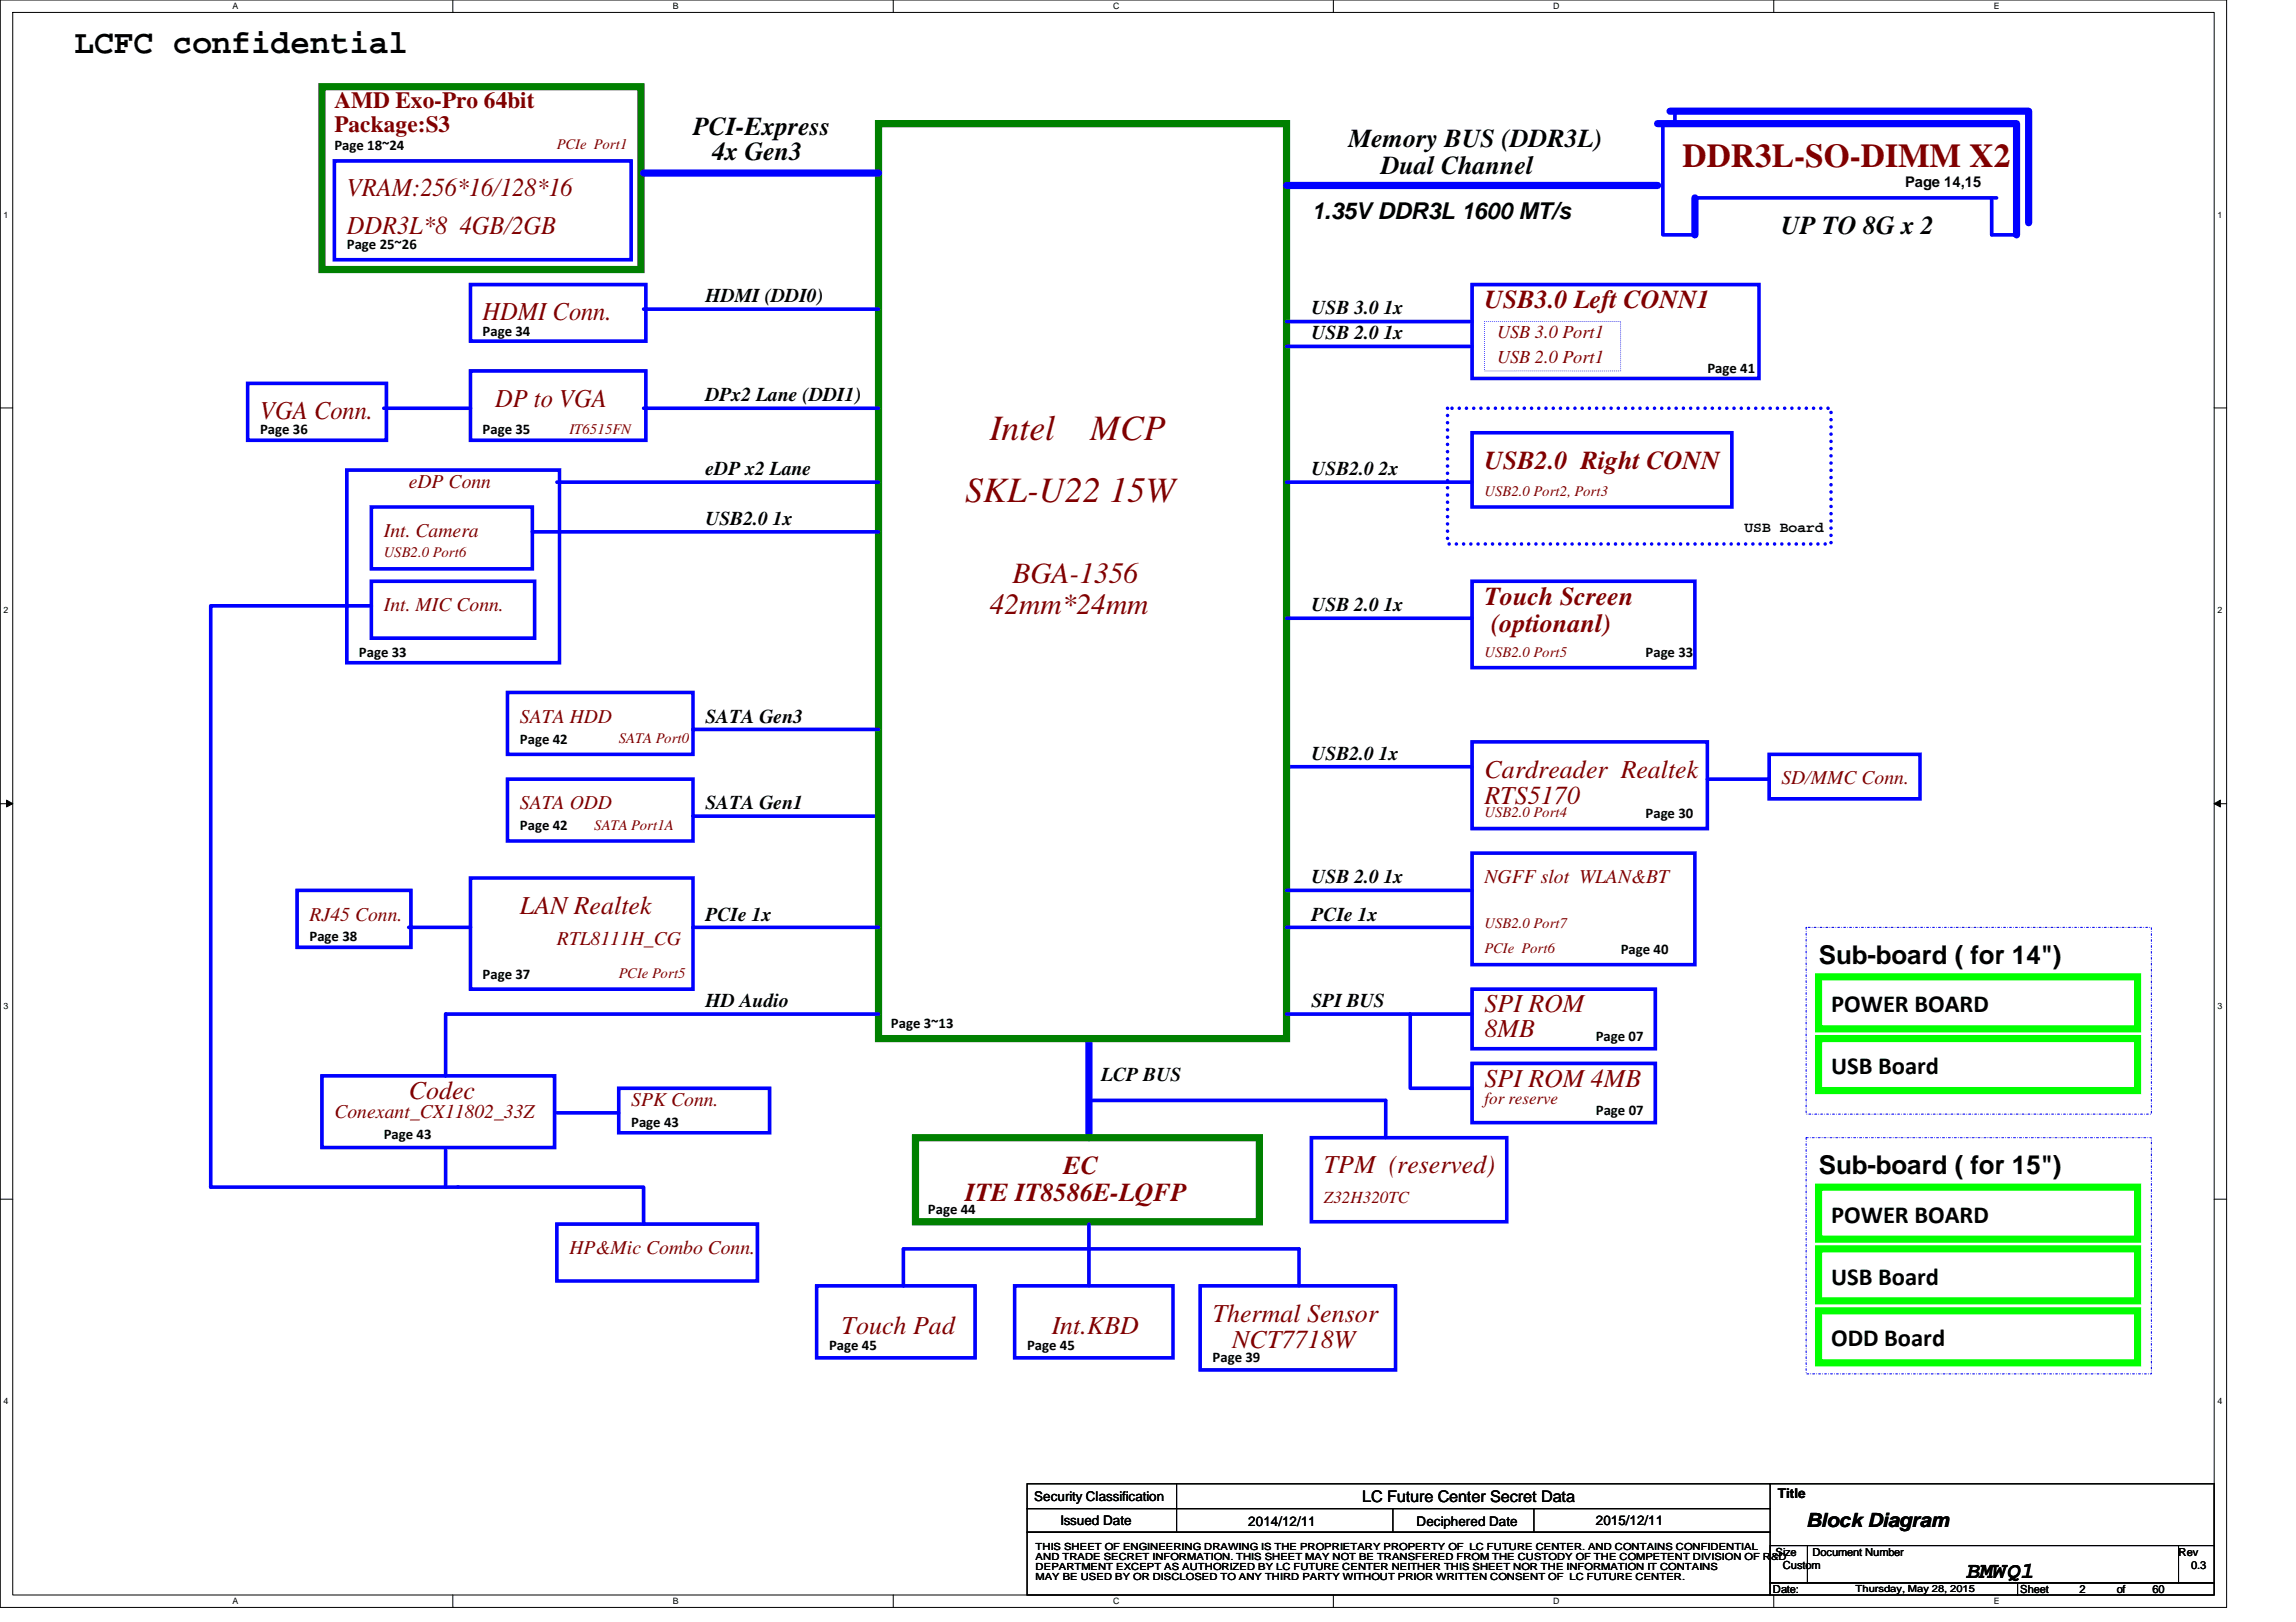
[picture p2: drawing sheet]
<svg xmlns="http://www.w3.org/2000/svg" width="297mm" height="210mm" viewBox="0 0 297 210" stroke-linecap="round" stroke-linejoin="round" font-family="sans-serif">
<defs><g id="words">
<g font-size="4.6" fill="#800000">
<text x="128.1" y="56.9">Intel</text>
<text x="141.1" y="56.9">MCP</text>
<text x="124.9" y="64.9">SKL-U22 15W</text>
</g>
<text font-size="4.3" x="9.6" y="6.8">LCFC confidential</text>
<text font-size="4.3" fill="#800000" x="217.7" y="21.5">DDR3L-SO-DIMM X2</text>
<g font-size="3.8" fill="#800000">
<text x="131" y="75.4">BGA-1356</text>
<text x="128.1" y="79.4">42mm*24mm</text>
</g>
<g font-size="3.3">
<text x="89.7" y="17.4">PCI-Express</text>
<text x="92.1" y="20.7">4x Gen3</text>
<text x="174.5" y="19">Memory BUS (DDR3L)</text>
<text x="178.7" y="22.5">Dual Channel</text>
<text x="230.5" y="30.3">UP TO 8G x 2</text>
<text x="235.3" y="124.8">Sub-board ( for 14&quot;)</text>
<text x="235.3" y="152">Sub-board ( for 15&quot;)</text>
</g>
<g font-size="3.3" fill="#800000">
<text x="44.9" y="25.4">VRAM:256*16/128*16</text>
<text x="44.9" y="30.2">DDR3L*8 4GB/2GB</text>
<text x="62.4" y="41.4">HDMI Conn.</text>
<text x="192.1" y="39.9">USB3.0 Left CONN1</text>
<text x="64" y="52.6">DP to VGA</text>
<text x="33.7" y="54.2">VGA Conn.</text>
<text x="192.1" y="60.7">USB2.0 Right CONN</text>
<text x="192.1" y="78.3">Touch Screen</text>
<text x="192.9" y="81.7">(optionanl)</text>
<text x="192.1" y="100.6">Cardreader Realtek</text>
<text x="192.1" y="104.1">RTS5170</text>
<text x="67.3" y="118.2">LAN Realtek</text>
<text x="192.1" y="131">SPI ROM</text>
<text x="192.1" y="134.2">8MB</text>
<text x="52.9" y="142.2">Codec</text>
<text x="192.1" y="140.6">SPI ROM 4MB</text>
<text x="124.9" y="155.4">ITE IT8586E-LQFP</text>
<text x="137.6" y="151.9">EC</text>
<text x="171.3" y="151.8">TPM (reserved)</text>
<text x="108.9" y="172.6">Touch Pad</text>
<text x="136.1" y="172.6">Int.KBD</text>
<text x="156.9" y="171">Thermal Sensor</text>
<text x="159.4" y="174.5">NCT7718W</text>
</g>
<g font-size="3.2">
<text x="236.9" y="131">POWER BOARD</text>
<text x="236.9" y="139">USB Board</text>
<text x="236.9" y="158.2">POWER BOARD</text>
<text x="236.9" y="166.2">USB Board</text>
<text x="236.9" y="174.2">ODD Board</text>
</g>
<g font-size="3" fill="#800000">
<text x="43.3" y="14">AMD Exo-Pro 64bit</text>
<text x="43.3" y="17.1">Package:S3</text>
</g>
<g font-size="3">
<text x="169.7" y="28.4">1.35V DDR3L 1600 MT/s</text>
<text x="254.5" y="204.2">BMWQ1</text>
</g>
<g font-size="2.5">
<text x="91.3" y="39.1">HDMI (DDI0)</text>
<text x="169.7" y="40.7">USB 3.0 1x</text>
<text x="169.7" y="43.9">USB 2.0 1x</text>
<text x="91.3" y="51.9">DPx2 Lane (DDI1)</text>
<text x="91.3" y="61.5">eDP x2 Lane</text>
<text x="169.7" y="61.5">USB2.0 2x</text>
<text x="91.3" y="67.9">USB2.0 1x</text>
<text x="169.7" y="79.1">USB 2.0 1x</text>
<text x="91.3" y="93.5">SATA Gen3</text>
<text x="169.7" y="98.3">USB2.0 1x</text>
<text x="91.3" y="104.7">SATA Gen1</text>
<text x="91.3" y="119.1">PCIe 1x</text>
<text x="169.7" y="114.3">USB 2.0 1x</text>
<text x="169.7" y="119.1">PCIe 1x</text>
<text x="91.3" y="130.3">HD Audio</text>
<text x="169.7" y="130.3">SPI BUS</text>
<text x="142.4" y="139.9">LCP BUS</text>
<text x="233.7" y="197.6">Block Diagram</text>
</g>
<g font-size="2.5" fill="#800000">
<text x="52.9" y="63.1">eDP Conn</text>
<text x="49.7" y="69.5">Int. Camera</text>
<text x="49.7" y="79.1">Int. MIC Conn.</text>
<text x="67.3" y="93.5">SATA HDD</text>
<text x="230.5" y="101.5">SD/MMC Conn.</text>
<text x="67.3" y="104.7">SATA ODD</text>
<text x="40" y="119.1">RJ45 Conn.</text>
<text x="192.1" y="114.3">NGFF slot WLAN&amp;BT</text>
<text x="72" y="122.3">RTL8111H_CG</text>
<text x="81.7" y="143.1">SPK Conn.</text>
<text x="43.3" y="144.7">Conexant_CX11802_33Z</text>
<text x="73.7" y="162.3">HP&amp;Mic Combo Conn.</text>
</g>
<g font-size="2.4" fill="#800000">
<text x="193.7" y="43.7">USB 3.0 Port1</text>
<text x="193.7" y="46.9">USB 2.0 Port1</text>
</g>
<g font-size="2.2" fill="#800000">
<text x="192.1" y="142.8">for reserve</text>
<text x="171.3" y="155.6">Z32H320TC</text>
</g>
<text font-size="2.1" x="176.2" y="194.4">LC Future Center Secret Data</text>
<g font-size="1.9">
<text x="43.3" y="19.4">Page 18~24</text>
<text x="246.5" y="24.2">Page 14,15</text>
<text x="44.9" y="32.2">Page 25~26</text>
<text x="62.4" y="43.4">Page 34</text>
<text x="220.9" y="48.2">Page 41</text>
<text x="33.7" y="56.2">Page 36</text>
<text x="62.4" y="56.2">Page 35</text>
<text x="225.7" y="68.8">USB Board</text>
<text x="46.4" y="85">Page 33</text>
<text x="212.9" y="85">Page 33</text>
<text x="67.3" y="96.2">Page 42</text>
<text x="67.3" y="107.4">Page 42</text>
<text x="212.9" y="105.8">Page 30</text>
<text x="40" y="121.8">Page 38</text>
<text x="209.7" y="123.4">Page 40</text>
<text x="62.4" y="126.7">Page 37</text>
<text x="115.3" y="133.1">Page 3~13</text>
<text x="206.5" y="134.7">Page 07</text>
<text x="49.7" y="147.4">Page 43</text>
<text x="81.7" y="145.8">Page 43</text>
<text x="206.5" y="144.2">Page 07</text>
<text x="120.1" y="157.1">Page 44</text>
<text x="107.3" y="174.7">Page 45</text>
<text x="132.9" y="174.7">Page 45</text>
<text x="156.9" y="176.2">Page 39</text>
</g>
<g font-size="1.9" fill="#800000">
<text x="72" y="19.3">PCIe Port1</text>
<text x="73.7" y="56.1">IT6515FN</text>
<text x="192.1" y="64.1">USB2.0 Port2, Port3</text>
<text x="49.7" y="72.1">USB2.0 Port6</text>
<text x="192.1" y="85">USB2.0 Port5</text>
<text x="80" y="96.1">SATA Port0</text>
<text x="76.9" y="107.4">SATA Port1A</text>
<text x="192.1" y="105.7">USB2.0 Port4</text>
<text x="192.1" y="120.1">USB2.0 Port7</text>
<text x="192.1" y="123.4">PCIe Port6</text>
<text x="80" y="126.6">PCIe Port5</text>
</g>
<g font-size="1.7">
<text x="133.8" y="194.3">Security Classification</text>
<text x="137.2" y="197.3">Issued Date</text>
<text x="161.5" y="197.5">2014/12/11</text>
<text x="183.3" y="197.5">Deciphered Date</text>
<text x="206.5" y="197.3">2015/12/11</text>
<text x="230" y="193.8">Title</text>
</g>
<g font-size="1.4">
<text x="229.7" y="201.4">Size</text>
<text x="230.6" y="203">Custom</text>
<text x="234.5" y="201.4">Document Number</text>
<text x="281.9" y="201.4">Rev</text>
<text x="283.5" y="203">0.3</text>
<text x="229.4" y="206.2">Date:</text>
<text x="261.4" y="206.2">Sheet</text>
<text x="269" y="206.2">2</text>
<text x="273.9" y="206.2">of</text>
<text x="278.5" y="206.2">60</text>
</g>
<g font-size="1.3">
<text x="134" y="200.6">THIS SHEET OF ENGINEERING DRAWING IS THE PROPRIETARY PROPERTY OF LC FUTURE CENTER. AND CONTAINS CONFIDENTIAL</text>
<text x="134" y="201.9">AND TRADE SECRET INFORMATION. THIS SHEET MAY NOT BE TRANSFERED FROM THE CUSTODY OF THE COMPETENT DIVISION OF R&amp;D</text>
<text x="134" y="203.2">DEPARTMENT EXCEPT AS AUTHORIZED BY LC FUTURE CENTER NEITHER THIS SHEET NOR THE INFORMATION IT CONTAINS</text>
<text x="134" y="204.5">MAY BE USED BY OR DISCLOSED TO ANY THIRD PARTY WITHOUT PRIOR WRITTEN CONSENT OF LC FUTURE CENTER.</text>
<text x="240.1" y="206">Thursday, May 28, 2015</text>
</g>
<g font-size="1.1">
<text x="30.1" y="1.1">A</text>
<text x="87" y="1.1">B</text>
<text x="144" y="1.1">C</text>
<text x="201" y="1.1">D</text>
<text x="257.9" y="1.1">E</text>
<text x=".5" y="28.2">1</text>
<text x="286.9" y="28.2">1</text>
<text x=".5" y="79.3">2</text>
<text x="286.9" y="79.3">2</text>
<text x=".5" y="130.6">3</text>
<text x="286.9" y="130.6">3</text>
<text x=".5" y="181.7">4</text>
<text x="286.9" y="181.7">4</text>
<text x="30.1" y="207.6">A</text>
<text x="87" y="207.6">B</text>
<text x="144" y="207.6">C</text>
<text x="201" y="207.6">D</text>
<text x="257.9" y="207.6">E</text>
</g>
</g></defs>
<path d="M0 0h288.1v208h-288.1zM1.6 1.6h284.9v204.8h-284.9z" fill="none" stroke="#000" stroke-width=".13"/>
<g fill="#fff">
<path d="M30.1 .2h.7v1.2h-.7z"/>
<path d="M30.1 206.6h.7v1.2h-.7z"/>
</g>
<path d="M58.6 0v1.6M58.6 206.4v1.6" fill="none" stroke="#000" stroke-width=".13"/>
<g fill="#fff">
<path d="M87 .2h.8v1.2h-.8z"/>
<path d="M87 206.6h.8v1.2h-.8z"/>
</g>
<path d="M115.6 0v1.6M115.6 206.4v1.6" fill="none" stroke="#000" stroke-width=".13"/>
<g fill="#fff">
<path d="M144 .2h.8v1.2h-.8z"/>
<path d="M144 206.6h.8v1.2h-.8z"/>
</g>
<path d="M172.5 0v1.6M172.5 206.4v1.6" fill="none" stroke="#000" stroke-width=".13"/>
<g fill="#fff">
<path d="M200.9 .2h.8v1.2h-.8z"/>
<path d="M200.9 206.6h.8v1.2h-.8z"/>
</g>
<path d="M229.5 0v1.6M229.5 206.4v1.6" fill="none" stroke="#000" stroke-width=".13"/>
<g fill="#fff">
<path d="M257.9 .2h.7v1.2h-.7z"/>
<path d="M257.9 206.6h.7v1.2h-.7z"/>
<path d="M.5 27.2h.6v1.2h-.6z"/>
<path d="M286.9 27.2h.6v1.2h-.6z"/>
<path d="M.5 78.4h.6v1.1h-.6z"/>
<path d="M286.9 78.4h.6v1.1h-.6z"/>
</g>
<path d="M0 52.8h1.6M286.5 52.8h1.6" fill="none" stroke="#000" stroke-width=".13"/>
<g fill="#fff">
<path d="M.5 129.6h.6v1.2h-.6z"/>
<path d="M286.9 129.6h.6v1.2h-.6z"/>
</g>
<path d="M0 104h1.6M.8 103.5l.8 .5-.8 .4zM286.5 104l.8-.5v.9zM286.5 104h1.6" fill="none" stroke="#000" stroke-width=".13"/>
<path d="M.8 103.5l.8 .5-.8 .4zM286.5 104l.8-.5v.9z" fill="#000"/>
<g fill="#fff">
<path d="M.5 180.8h.6v1.1h-.6z"/>
<path d="M286.9 180.8h.6v1.1h-.6z"/>
</g>
<g fill="none" stroke="#000" stroke-width=".13">
<path d="M0 155.2h1.6M286.5 155.2h1.6M132.9 192h96.1v3.2h-96.1zM132.9 195.2h96.1v3.1h-96.1zM132.9 198.3h96.1v8.1h-96.1zM152.2 192v6.3M180.2 195.2v3.1M198.4 195.2v3.1M228.9 192h57.6v8M229 200h4.8v4.8h-4.8zM229 204.8h32v1.6h-32zM233.8 200h48v4.8h-48z"/>
<path d="M261 204.8h25.5v1.6h-25.5zM281.8 200h4.7v4.8h-4.7z"/>
</g>
<g fill="none" stroke="#00f" stroke-width=".47">
<path d="M215.1 16v14.4h4.2M216.7 14.4v1.6M43.3 20.8h38.4v12.8h-38.4zM60.9 36.8h22.7v7.4h-22.7zM190.4 36.8h37.2v12.2h-37.2zM219.3 25.6h39M257.7 25.6v4.8h3.2M32 49.6h18v7.4h-18zM49.7 52.8h11.2M60.9 48h22.7v9h-22.7zM83.3 40h30.4M83.3 52.8h30.4"/>
<path d="M166.4 44.8h24M166.4 41.6h24M190.4 56h33.7v9.6h-33.7zM44.9 60.8h27.5v25h-27.5zM48 65.6h20.9v8h-20.9zM48 78.4h-20.7v75.2h56v4.8M48 75.2h21.2v7.4h-21.2zM68.9 68.8h44.8M72 62.4h41.7M166.4 62.4h24M190.4 75.2h28.9v11.2h-28.9zM65.7 89.6h24v8h-24z"/>
<path d="M89.7 94.4h24M166.4 99.2h24M166.4 80h24M190.4 96h30.5v11.2h-30.5zM228.9 97.6h19.5v5.8h-19.5zM38.4 115.2h14.8v7.4h-14.8zM60.9 113.6h28.8v14.4h-28.8zM65.7 100.8h24v8h-24zM89.7 105.6h24M166.4 115.2h24M190.4 110.4h28.9v14.4h-28.9zM220.9 100.8h8"/>
<path d="M41.7 139.2h30v9.3h-30zM52.9 120h8M89.7 120h24M113.7 131.2h-56v8M166.4 120h24M166.4 131.2h24M182.4 131.2v9.6h8M190.4 128h23.8v7.7h-23.8zM190.4 137.6h23.8v7.7h-23.8zM57.7 148.8v4.8M72 144h8M72 158.4h26v7.4h-26z"/>
<path d="M80 140.8h19.6v5.8h-19.6zM140.9 158.4v8M140.9 142.4h38.4v4.8M169.7 147.2h25.2v10.9h-25.2zM105.7 166.4h20.4v9.3h-20.4zM116.9 166.4v-4.8h51.2v4.8M131.3 166.4h20.5v9.3h-20.5zM155.3 166.4h25.2v10.9h-25.2z"/>
</g>
<path d="M214.4 16h46.5v14.4M216.1 14.4h46.4v14.4M83.3 22.4h30.4M166.4 24h48M219.3 25.6v4.8M140.9 134.4v12.8" fill="none" stroke="#00f" stroke-width=".93"/>
<path d="M235.3 134.4h41.2v6.7h-41.2zM235.3 126.4h41.2v6.7h-41.2zM235.3 153.6h41.2v6.8h-41.2zM235.3 161.6h41.2v6.8h-41.2zM235.3 169.6h41.2v6.8h-41.2z" fill="none" stroke="#0f0" stroke-width=".93"/>
<path d="M233.7 120h44.6v24.2h-44.6zM233.7 147.2h44.6v30.6h-44.6z" fill="none" stroke="#00f" stroke-width=".13" stroke-dasharray=".3 .3 0 .3"/>
<path d="M41.7 11.2h41.2v23.7h-41.2zM113.7 16h52.7v118.4h-52.7zM118.4 147.2h44.5v10.9h-44.5z" fill="none" stroke="#008000" stroke-width=".93"/>
<path d="M187.3 52.8h49.6v17.6h-49.6z" fill="none" stroke="#00f" stroke-width=".47" stroke-dasharray="0 .9"/>
<path d="M192.1 41.6h17.6v6.4h-17.6z" fill="none" stroke="#00f" stroke-width=".13" stroke-dasharray="0 .3"/>
<use href="#words"/>
</svg>
